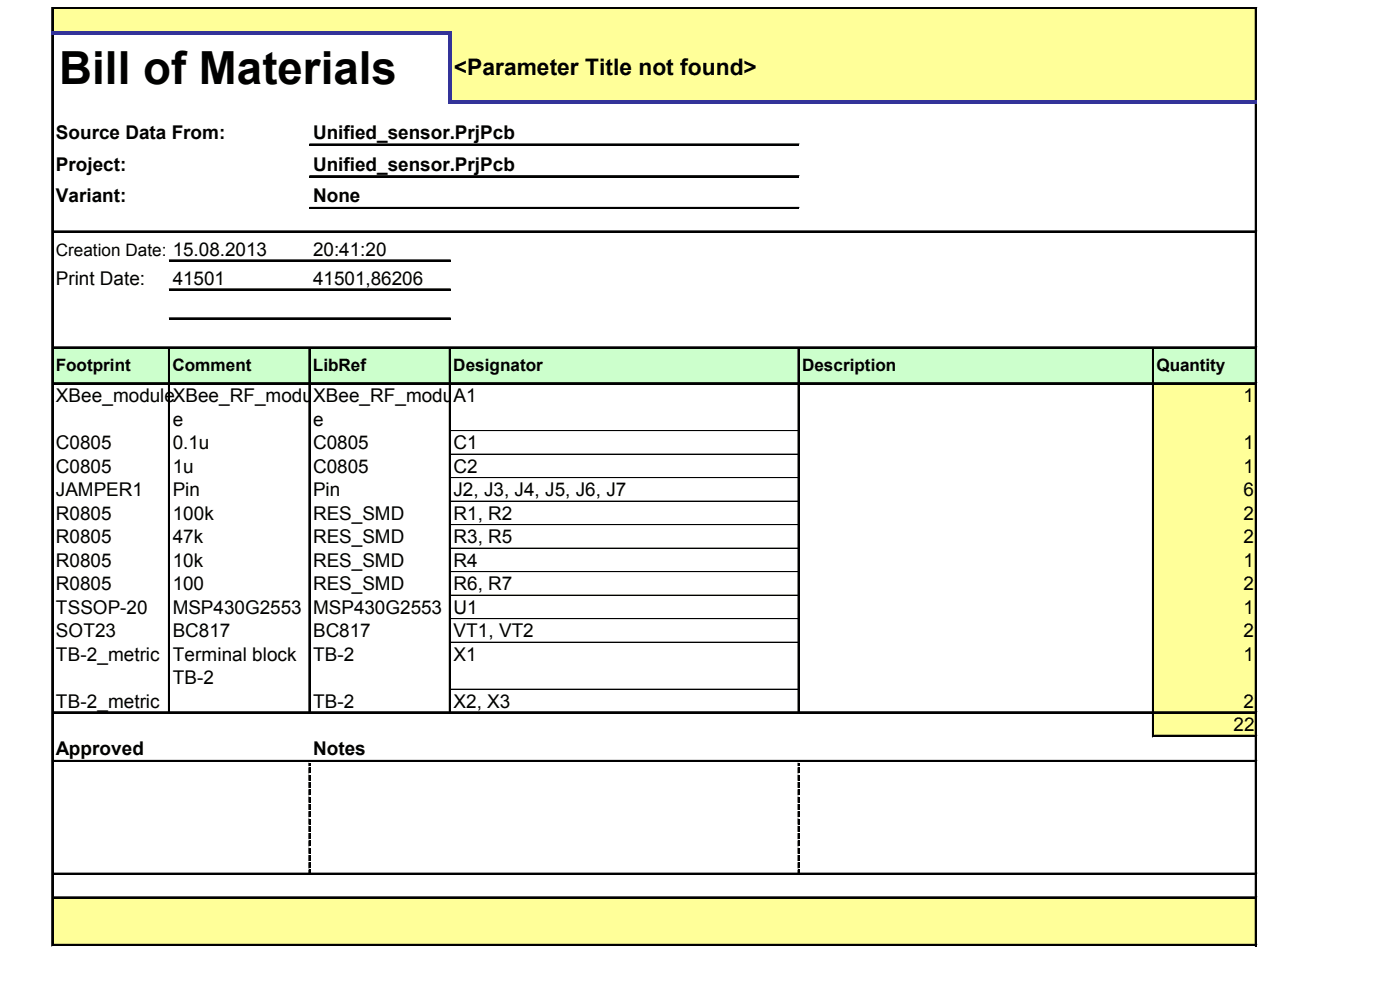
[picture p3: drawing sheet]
<svg xmlns="http://www.w3.org/2000/svg" width="288mm" height="202mm" viewBox="0 0 288 202" stroke-linecap="round" stroke-linejoin="round" font-family="sans-serif">
<defs><g id="words">
<text font-size="9.4" x="12.2" y="17.2">Bill of Materials</text>
<text font-size="4.7" x="93.3" y="15.5">&lt;Parameter Title not found&gt;</text>
<g font-size="3.9">
<text x="11.5" y="28.5">Source Data From:</text>
<text x="64.4" y="28.5">Unified_sensor.PrjPcb</text>
<text x="11.5" y="35.1">Project:</text>
<text x="64.4" y="35.1">Unified_sensor.PrjPcb</text>
<text x="11.5" y="41.6">Variant:</text>
<text x="64.4" y="41.6">None</text>
<text x="64.4" y="52.5">20:41:20</text>
<text x="11.5" y="58.5">Print Date:</text>
<text x="35.5" y="58.5">41501</text>
<text x="64.4" y="58.5">41501,86206</text>
<text x="11.5" y="82.6">XBee_module</text>
<text x="35.5" y="82.6">XBee_RF_modulXBee_RF_modulA1</text>
<text x="255.7" y="82.6">1</text>
<text x="35.5" y="87.5">e</text>
<text x="64.4" y="87.5">e</text>
<text x="11.5" y="92.3">C0805</text>
<text x="35.5" y="92.3">0.1u</text>
<text x="64.4" y="92.3">C0805</text>
<text x="93.3" y="92.3">C1</text>
<text x="255.7" y="92.3">1</text>
<text x="11.5" y="97.1">C0805</text>
<text x="11.5" y="102">JAMPER1</text>
<text x="35.5" y="97.1">1u</text>
<text x="35.5" y="102">Pin</text>
<text x="64.4" y="97.1">C0805</text>
<text x="64.4" y="102">Pin</text>
<text x="93.3" y="97.1">C2</text>
<text x="93.3" y="102">J2, J3, J4, J5, J6, J7</text>
<text x="255.7" y="97.1">1</text>
<text x="255.7" y="102">6</text>
<text x="11.5" y="106.8">R0805</text>
<text x="35.5" y="106.8">100k</text>
<text x="64.4" y="106.8">RES_SMD</text>
<text x="93.3" y="106.8">R1, R2</text>
<text x="255.7" y="106.8">2</text>
<text x="11.5" y="111.6">R0805</text>
<text x="35.5" y="111.6">47k</text>
<text x="64.4" y="111.6">RES_SMD</text>
<text x="93.3" y="111.6">R3, R5</text>
<text x="255.7" y="111.6">2</text>
<text x="11.5" y="116.4">R0805</text>
<text x="35.5" y="116.4">10k</text>
<text x="64.4" y="116.4">RES_SMD</text>
<text x="93.3" y="116.4">R4</text>
<text x="255.7" y="116.4">1</text>
<text x="11.5" y="121.3">R0805</text>
<text x="35.5" y="121.3">100</text>
<text x="64.4" y="121.3">RES_SMD</text>
<text x="93.3" y="121.3">R6, R7</text>
<text x="255.7" y="121.3">2</text>
<text x="11.5" y="126.1">TSSOP-20</text>
<text x="11.5" y="130.9">SOT23</text>
<text x="35.5" y="126.1">MSP430G2553</text>
<text x="35.5" y="130.9">BC817</text>
<text x="64.4" y="126.1">MSP430G2553</text>
<text x="64.4" y="130.9">BC817</text>
<text x="93.3" y="126.1">U1</text>
<text x="93.3" y="130.9">VT1, VT2</text>
<text x="255.7" y="126.1">1</text>
<text x="255.7" y="130.9">2</text>
<text x="11.5" y="135.8">TB-2_metric</text>
<text x="35.5" y="135.8">Terminal block</text>
<text x="64.4" y="135.8">TB-2</text>
<text x="93.3" y="135.8">X1</text>
<text x="255.7" y="135.8">1</text>
<text x="35.5" y="140.6">TB-2</text>
<text x="11.5" y="145.4">TB-2_metric</text>
<text x="64.4" y="145.4">TB-2</text>
<text x="93.3" y="145.4">X2, X3</text>
<text x="255.7" y="145.4">2</text>
<text x="11.5" y="155.1">Approved</text>
<text x="64.4" y="155.1">Notes</text>
<text x="253.7" y="150.3">22</text>
</g>
<g font-size="3.5">
<text x="11.5" y="52.5">Creation Date: 15.08.2013</text>
<text x="11.5" y="76.3">Footprint</text>
<text x="35.5" y="76.3">Comment</text>
<text x="64.3" y="76.3">LibRef</text>
<text x="93.2" y="76.3">Designator</text>
<text x="164.9" y="76.3">Description</text>
<text x="237.8" y="76.3">Quantity</text>
</g>
</g></defs>
<g fill="#ff9">
<path d="M10.9 1.8h247.4v5h-247.4z"/>
<path d="M92.6 6.8h165.7v14.2h-165.7z"/>
</g>
<path d="M10.9 71.4h247.4v7.4h-247.4z" fill="#cfc"/>
<g fill="#ff9">
<path d="M237.1 78.8h21.2v9.7h-21.2z"/>
<path d="M237.1 88.5h21.2v4.8h-21.2z"/>
<path d="M237.1 93.3h21.2v4.9h-21.2z"/>
<path d="M237.1 98.1h21.2v4.9h-21.2z"/>
<path d="M237.1 102.9h21.2v4.9h-21.2z"/>
<path d="M237.1 107.8h21.2v4.8h-21.2z"/>
<path d="M237.1 112.6h21.2v4.9h-21.2z"/>
<path d="M237.1 117.4h21.2v4.9h-21.2z"/>
<path d="M237.1 122.3h21.2v4.8h-21.2z"/>
<path d="M237.1 127.1h21.2v4.9h-21.2z"/>
<path d="M237.1 131.9h21.2v9.7h-21.2z"/>
<path d="M237.1 141.6h21.2v4.8h-21.2z"/>
<path d="M237.1 146.4h21.2v4.9h-21.2z"/>
<path d="M10.9 184.4h247.4v9.8h-247.4z"/>
</g>
<path d="M10.6 1.5v4.9M258.1 1.9v18.7" fill="none" stroke="#000" stroke-width=".21"/>
<path d="M10.8 1.5v4.9M258.3 1.9v18.7" fill="none" stroke="#000" stroke-width=".35"/>
<path d="M92.2 7.2h.7v14.2h-.7z" fill="#339"/>
<g fill="none" stroke="#000" stroke-width=".21">
<path d="M10.6 7.2v187.2M11 1.5h247.4M258.1 21.4v173M34.6 71.6v75M63.5 71.6v75M92.4 71.6v75M164.1 71.6v75M237 71.6v79.8M63.5 156.8v.5M63.5 157.7v1.1M63.5 159.2v1.1M164.1 156.8v.5"/>
<path d="M164.1 157.7v1.1M164.1 159.2v1.1M63.5 160.7v1.1M63.5 162.2v1.1M63.5 163.7v1.1M63.5 165.2v1.1M63.5 166.7v1.1M63.5 168.2v1.1M63.5 169.7v1.1M63.5 171.2v1.1M63.5 172.7v1.1M63.5 174.2v1.1"/>
<path d="M63.5 175.7v1.1M63.5 177.2v1.1M63.5 178.7v.8M164.1 160.7v1.1M164.1 162.2v1.1M164.1 163.7v1.1M164.1 165.2v1.1M164.1 166.7v1.1M164.1 168.2v1.1M164.1 169.7v1.1M164.1 171.2v1.1M164.1 172.7v1.1"/>
<path d="M164.1 174.2v1.1M164.1 175.7v1.1M164.1 177.2v1.1M164.1 178.7v.8"/>
</g>
<path d="M10.8 7.2v187.2M258.3 21.4v173M34.8 71.6v75M63.7 71.6v75M92.6 71.6v75M164.3 71.6v75M237.1 71.6v79.8" fill="none" stroke="#000" stroke-width=".35"/>
<g fill="#000">
<path d="M63.5 156.8h.4v.5h-.4zM63.5 157.7h.4v1.1h-.4zM63.5 159.2h.4v1.1h-.4zM164.1 156.8h.3v.5h-.3zM164.1 157.7h.3v1.1h-.3zM164.1 159.2h.3v1.1h-.3zM63.5 160.7h.4v1.1h-.4zM63.5 162.2h.4v1.1h-.4zM63.5 163.7h.4v1.1h-.4zM63.5 165.2h.4v1.1h-.4zM63.5 166.7h.4v1.1h-.4zM63.5 168.2h.4v1.1h-.4z"/>
<path d="M63.5 169.7h.4v1.1h-.4zM63.5 171.2h.4v1.1h-.4zM63.5 172.7h.4v1.1h-.4zM63.5 174.2h.4v1.1h-.4zM63.5 175.7h.4v1.1h-.4zM63.5 177.2h.4v1.1h-.4zM63.5 178.7h.4v.8h-.4zM164.1 160.7h.3v1.1h-.3zM164.1 162.2h.3v1.1h-.3zM164.1 163.7h.3v1.1h-.3zM164.1 165.2h.3v1.1h-.3zM164.1 166.7h.3v1.1h-.3z"/>
<path d="M164.1 168.2h.3v1.1h-.3zM164.1 169.7h.3v1.1h-.3zM164.1 171.2h.3v1.1h-.3zM164.1 172.7h.3v1.1h-.3zM164.1 174.2h.3v1.1h-.3zM164.1 175.7h.3v1.1h-.3zM164.1 177.2h.3v1.1h-.3zM164.1 178.7h.3v.8h-.3z"/>
</g>
<path d="M11 1.7h247.4" fill="none" stroke="#000" stroke-width=".38"/>
<g fill="#339">
<path d="M10.6 6.4h82.3v.8h-82.3z"/>
<path d="M92.9 20.6h165.5v.8h-165.5z"/>
</g>
<g fill="none" stroke="#000" stroke-width=".21">
<path d="M63.7 29.6h100.6M63.7 36.1h100.6M11 47.4h247.4M34.8 53.4h57.8M34.8 59.3h57.8M63.7 42.6h100.6M11 71.2h247.4M11 78.6h247.4M34.8 65.3h57.8M92.7 88.5h71.4M92.7 93.3h71.4M92.7 98.1h71.4"/>
<path d="M92.7 102.9l71.4 .1M92.7 107.8h71.4M92.7 112.6h71.4M92.7 117.4h71.4M92.7 117.5h71.4M92.7 122.3h71.4M92.7 127.1h71.4M92.7 131.9h71.4M11 146.2h247.4M11 156.2h247.4M92.7 141.6h71.4M237.3 151h21.1"/>
<path d="M11 179.4h247.4M11 184.2h247.4M11 194h247.4"/>
</g>
<g fill="none" stroke="#000" stroke-width=".38">
<path d="M63.7 29.8h100.6M63.7 36.3h100.6M11 47.6h247.4M34.8 53.6h57.8M34.8 59.5h57.8M63.7 42.8h100.6M11 71.4h247.4M11 78.8h247.4M34.8 65.5h57.8M11 146.4h247.4M11 156.4h247.4M237.3 151.2h21.1"/>
<path d="M11 179.5h247.4M11 184.4h247.4M11 194.2h247.4"/>
</g>
<use href="#words"/>
</svg>
